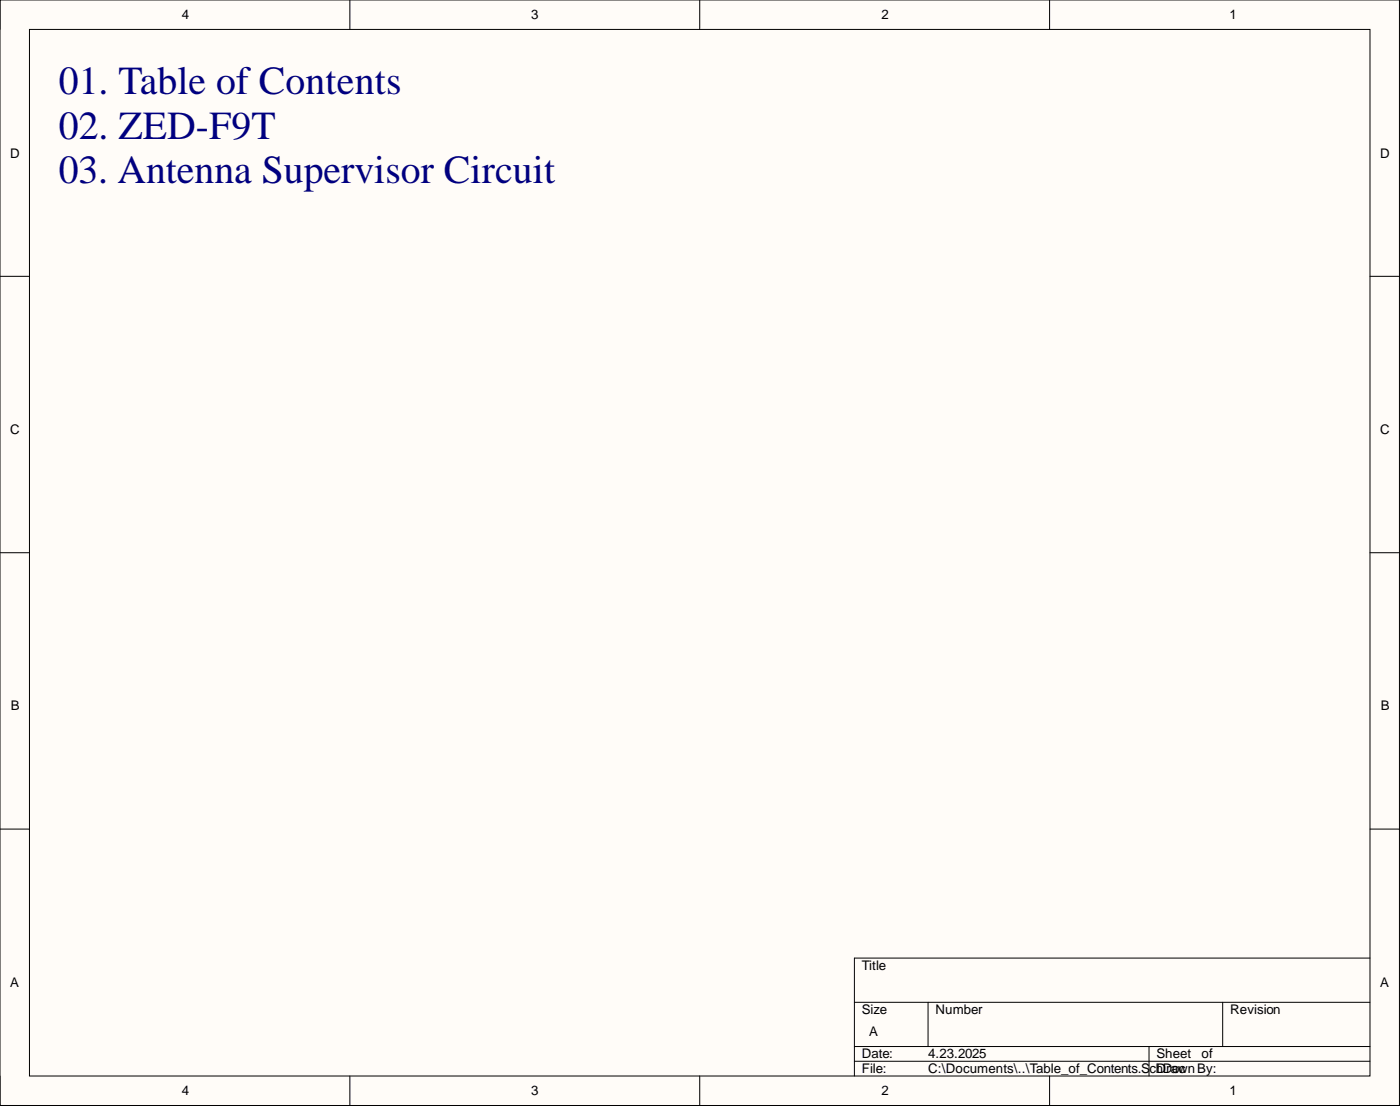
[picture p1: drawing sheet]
<svg xmlns="http://www.w3.org/2000/svg" width="241mm" height="190mm" viewBox="0 0 241 190" stroke-linecap="round" stroke-linejoin="round" font-family="sans-serif">
<defs><g id="words">
<g font-size="6.9" fill="#000080">
<text x="10.2" y="16.2">01. Table of Contents</text>
<text x="10.2" y="23.9">02. ZED-F9T</text>
<text x="10.2" y="31.5">03. Antenna Supervisor Circuit</text>
</g>
<g font-size="2.3">
<text x="31.3" y="3.3">4</text>
<text x="91.6" y="3.3">3</text>
<text x="151.9" y="3.3">2</text>
<text x="211.9" y="3.3">1</text>
<text x="1.8" y="27.2">D</text>
<text x="237.9" y="27.2">D</text>
<text x="1.8" y="74.7">C</text>
<text x="237.9" y="74.7">C</text>
<text x="1.9" y="122.4">B</text>
<text x="238" y="122.4">B</text>
<text x="148.5" y="167.1">Title</text>
<text x="1.8" y="169.9">A</text>
<text x="237.9" y="169.9">A</text>
<text x="148.5" y="174.7">Size</text>
<text x="149.8" y="178.5">A</text>
<text x="161.2" y="174.7">Number</text>
<text x="212" y="174.7">Revision</text>
<text x="148.5" y="182.3">Date:</text>
<text x="148.5" y="184.8">File:</text>
<text x="160" y="182.3">4.23.2025</text>
<text x="160" y="184.8">C:\Documents\..\Table_of_Contents.S</text>
<text x="198.1" y="184.8">chDoc</text>
<text x="199.3" y="182.3">Sheet</text>
<text x="199.3" y="184.8">DrawnBy:</text>
<text x="207.1" y="182.3">of</text>
<text x="31.3" y="188.6">4</text>
<text x="91.6" y="188.6">3</text>
<text x="151.9" y="188.6">2</text>
<text x="211.9" y="188.6">1</text>
</g>
</g></defs>
<path d="M0 0h241.2v190.4h-241.2z" fill-rule="evenodd" fill="#fffcf8"/>
<path d="M0 0h241.2v190.4h-241.2z" fill="none" stroke="#000" stroke-width=".17"/>
<path d="M5.1 5.1h231v180.2h-231z" fill-rule="evenodd" fill="#fffcf8"/>
<g fill="none" stroke="#000" stroke-width=".17">
<path d="M0 0v5.1M60.3 0v5.1M120.6 0v5.1M180.9 0v5.1M5.1 5.1h231v180.2h-231zM0 47.6h5.1M236.1 47.6h5.1M0 95.2h5.1M236.1 95.2h5.1M0 142.8h5.1M236.1 142.8h5.1M147.3 172.6h88.8"/>
<path d="M160 172.6v7.7M210.7 172.6v7.7M236.1 165h-88.8v20.3M0 185.3v5.1h5.1M60.3 185.3v5.1M120.6 185.3v5.1M147.3 180.3h88.8M147.3 182.8h88.8M180.9 185.3v5.1M198 180.3v5M236.1 190.4h5.1"/>
</g>
<use href="#words"/>
</svg>
